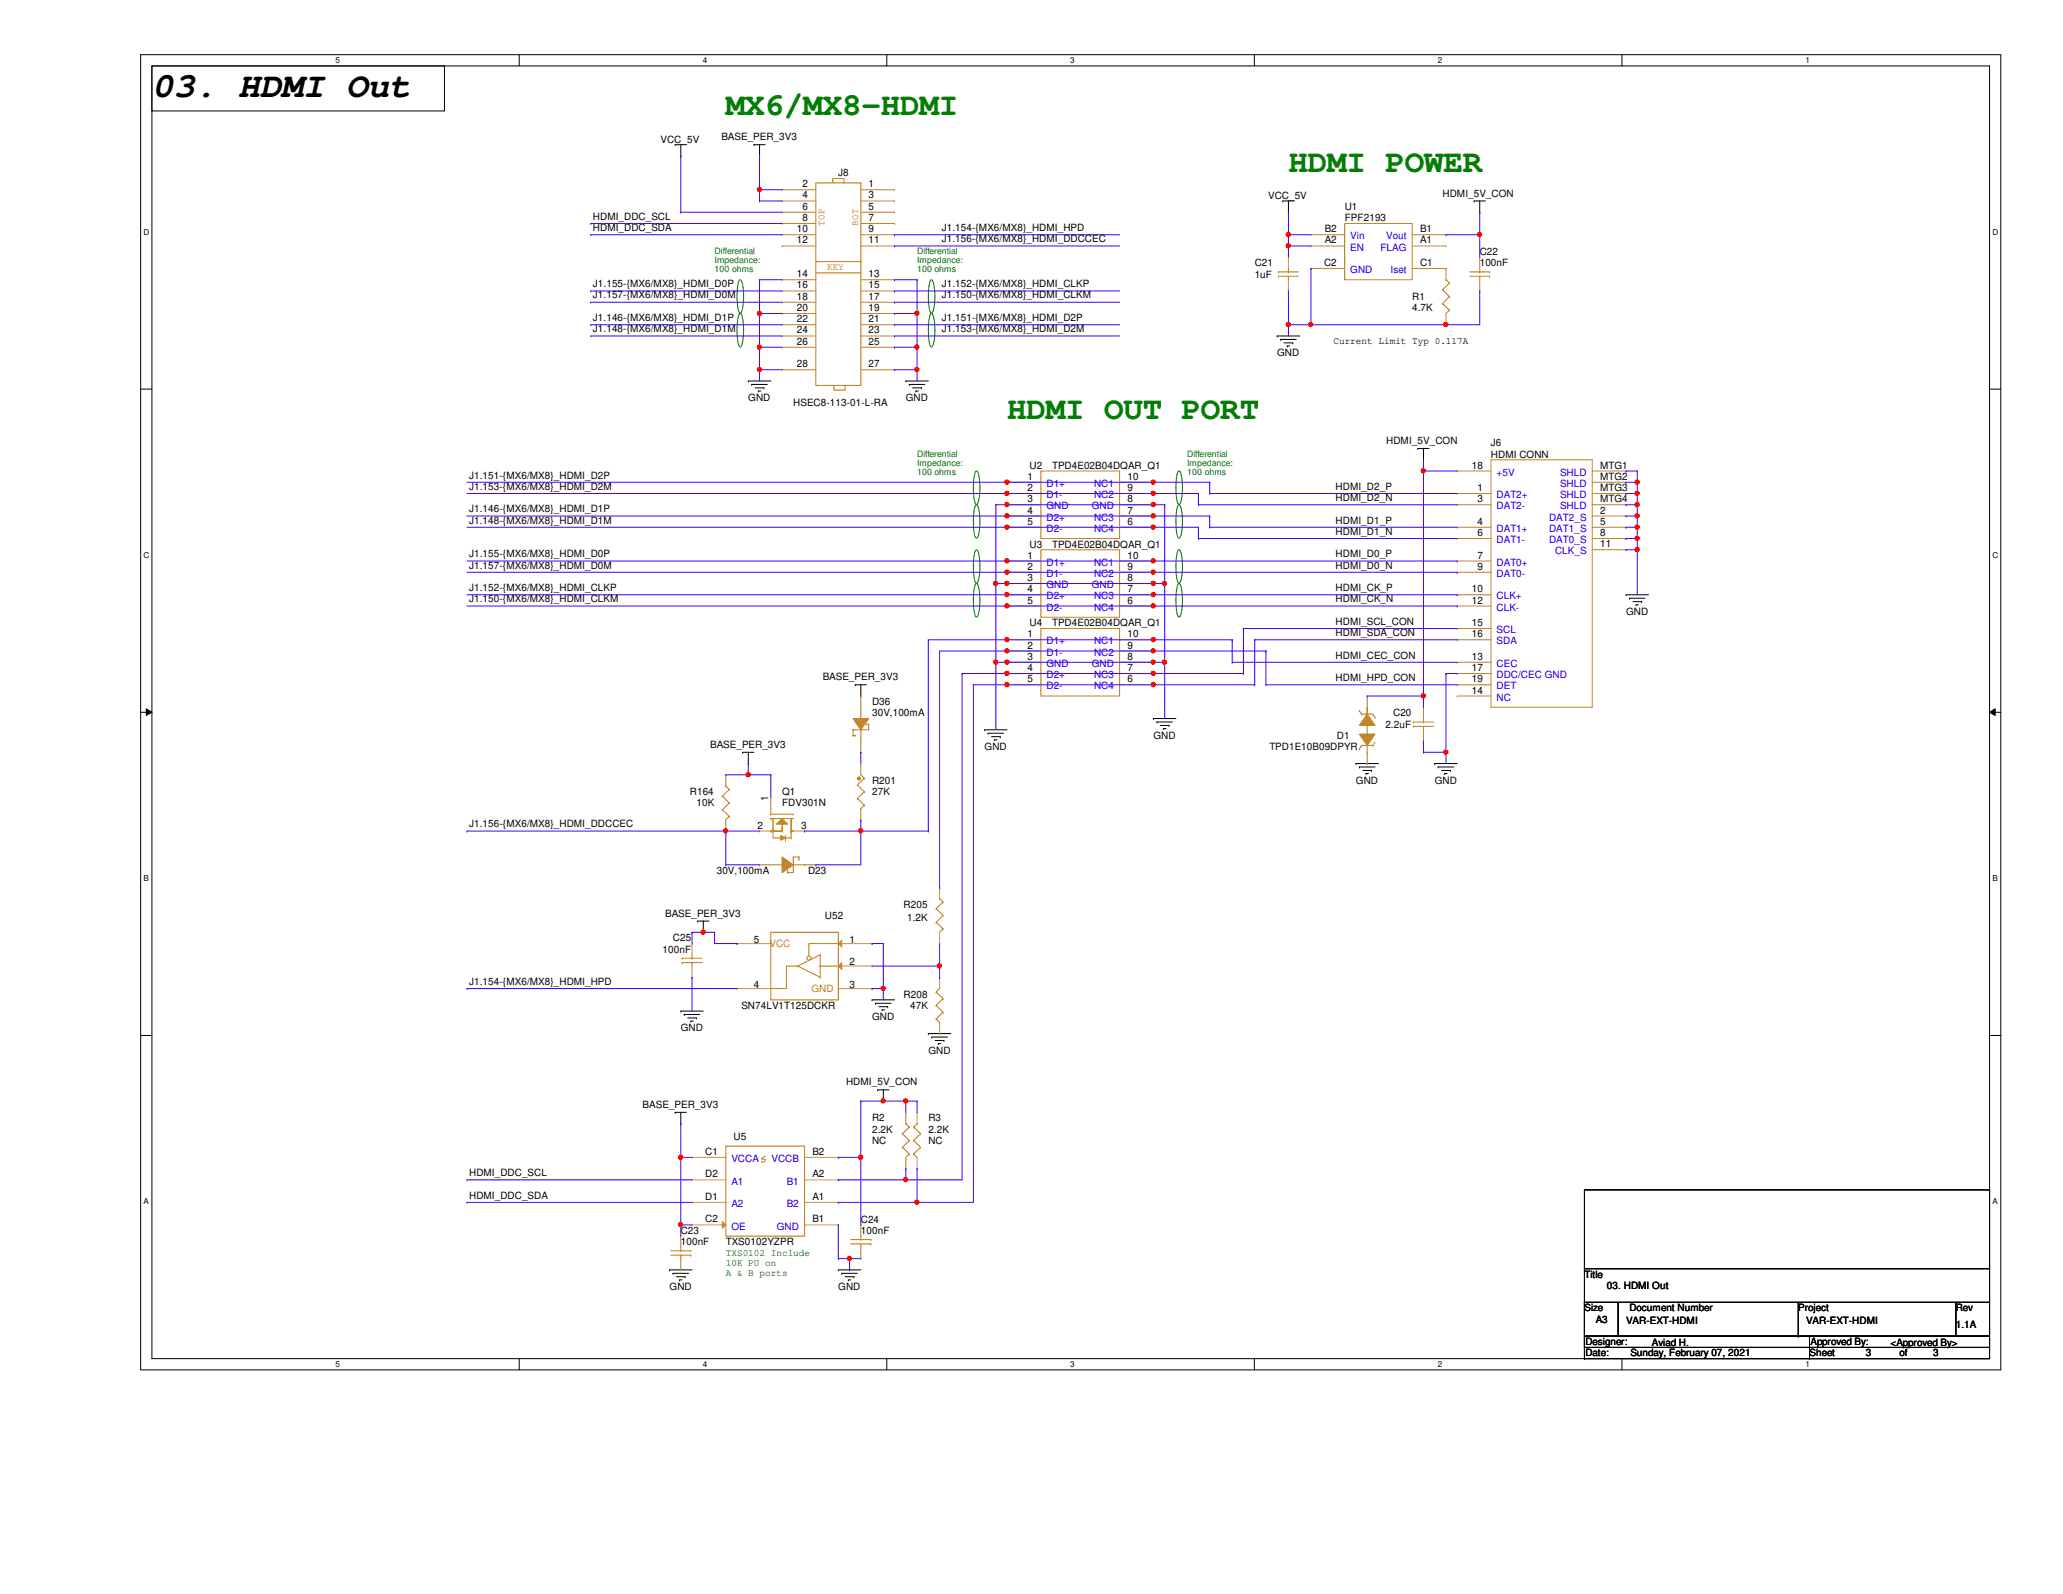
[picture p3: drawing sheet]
<svg xmlns="http://www.w3.org/2000/svg" width="279mm" height="216mm" viewBox="0 0 279 216" stroke-linecap="round" stroke-linejoin="round" font-family="sans-serif">
<defs><g id="words">
<text font-size="4.9" x="20.6" y="13.1">03. HDMI Out</text>
<g font-size="4.4" fill="#008000">
<text x="98.3" y="15.6">MX6/MX8-HDMI</text>
<text x="174.5" y="23.2">HDMI POWER</text>
<text x="136.4" y="56.8">HDMI OUT PORT</text>
</g>
<g font-size="1.4">
<text x="89.5" y="19.3">VCC_5V</text>
<text x="97.7" y="19">BASE_PER_3V3</text>
<text x="113.5" y="23.9">J8</text>
<text x="80.3" y="29.8">HDMI_DDC_SCL</text>
<text x="108.7" y="25.4">2</text>
<text x="108.7" y="26.9">4</text>
<text x="108.7" y="28.4">6</text>
<text x="108.7" y="29.9">8</text>
<text x="117.6" y="25.4">1</text>
<text x="117.6" y="26.9">3</text>
<text x="117.6" y="28.4">5</text>
<text x="117.6" y="29.9">7</text>
<text x="171.7" y="26.9">VCC_5V</text>
<text x="182.1" y="28.4">U1</text>
<text x="182.1" y="30">FPF2193</text>
<text x="195.4" y="26.6">HDMI_5V_CON</text>
<text x="80.3" y="31.3">HDMI_DDC_SDA</text>
<text x="107.9" y="31.5">10</text>
<text x="107.9" y="33">12</text>
<text x="117.6" y="31.5">9</text>
<text x="117.6" y="33">11</text>
<text x="127.6" y="31.3">J1.154-{MX6/MX8}_HDMI_HPD</text>
<text x="127.6" y="32.8">J1.156-{MX6/MX8}_HDMI_DDCCEC</text>
<text x="179.4" y="33">A2</text>
<text x="179.4" y="31.5">B2</text>
<text x="192.3" y="33">A1</text>
<text x="192.3" y="31.5">B1</text>
<text x="200.4" y="34.5">C22</text>
<text x="80.3" y="38.9">J1.155-{MX6/MX8}_HDMI_D0P</text>
<text x="80.3" y="40.4">J1.157-{MX6/MX8}_HDMI_D0M</text>
<text x="107.9" y="37.5">14</text>
<text x="107.9" y="39.1">16</text>
<text x="107.9" y="40.6">18</text>
<text x="117.6" y="37.5">13</text>
<text x="117.6" y="39.1">15</text>
<text x="117.6" y="40.6">17</text>
<text x="127.6" y="38.9">J1.152-{MX6/MX8}_HDMI_CLKP</text>
<text x="127.6" y="40.4">J1.150-{MX6/MX8}_HDMI_CLKM</text>
<text x="169.9" y="36.1">C21</text>
<text x="169.9" y="37.6">1uF</text>
<text x="179.3" y="36">C2</text>
<text x="191.3" y="40.6">R1</text>
<text x="192.3" y="36">C1</text>
<text x="200.4" y="36.1">100nF</text>
<text x="80.3" y="43.5">J1.146-{MX6/MX8}_HDMI_D1P</text>
<text x="80.3" y="45">J1.148-{MX6/MX8}_HDMI_D1M</text>
<text x="107.9" y="42.1">20</text>
<text x="107.9" y="43.6">22</text>
<text x="107.9" y="45.2">24</text>
<text x="107.9" y="46.7">26</text>
<text x="117.6" y="42.1">19</text>
<text x="117.6" y="43.6">21</text>
<text x="117.6" y="45.2">23</text>
<text x="117.6" y="46.7">25</text>
<text x="127.6" y="43.5">J1.151-{MX6/MX8}_HDMI_D2P</text>
<text x="127.6" y="45">J1.153-{MX6/MX8}_HDMI_D2M</text>
<text x="180.6" y="46.7">Current Limit Typ 0.117A</text>
<text x="191.3" y="42.2">4.7K</text>
<text x="107.9" y="49.7">28</text>
<text x="117.6" y="49.7">27</text>
<text x="173" y="48.3">GND</text>
<text x="101.3" y="54.4">GND</text>
<text x="107.4" y="54.9">HSEC8-113-01-L-RA</text>
<text x="122.7" y="54.4">GND</text>
<text x="63.5" y="64.8">J1.151-{MX6/MX8}_HDMI_D2P</text>
<text x="139.1" y="65">1</text>
<text x="139.4" y="63.5">U2</text>
<text x="142.5" y="63.5">TPD4E02B04DQAR_Q1</text>
<text x="152.7" y="65">10</text>
<text x="187.7" y="60.2">HDMI_5V_CON</text>
<text x="199.3" y="63.5">18</text>
<text x="201.9" y="60.5">J6</text>
<text x="201.9" y="62">HDMI CONN</text>
<text x="216.7" y="65">MTG2</text>
<text x="216.7" y="63.5">MTG1</text>
<text x="63.5" y="66.3">J1.153-{MX6/MX8}_HDMI_D2M</text>
<text x="63.5" y="69.4">J1.146-{MX6/MX8}_HDMI_D1P</text>
<text x="63.5" y="70.9">J1.148-{MX6/MX8}_HDMI_D1M</text>
<text x="139.1" y="66.5">2</text>
<text x="139.1" y="68">3</text>
<text x="139.1" y="69.6">4</text>
<text x="139.1" y="71.1">5</text>
<text x="152.7" y="66.5">9</text>
<text x="152.7" y="68">8</text>
<text x="152.7" y="69.6">7</text>
<text x="152.7" y="71.1">6</text>
<text x="180.9" y="66.3">HDMI_D2_P</text>
<text x="180.9" y="67.9">HDMI_D2_N</text>
<text x="180.9" y="70.9">HDMI_D1_P</text>
<text x="200.1" y="66.5">1</text>
<text x="200.1" y="68">3</text>
<text x="200.1" y="71.1">4</text>
<text x="216.7" y="69.6">2</text>
<text x="216.7" y="71.1">5</text>
<text x="216.7" y="66.5">MTG3</text>
<text x="216.7" y="68">MTG4</text>
<text x="63.5" y="75.5">J1.155-{MX6/MX8}_HDMI_D0P</text>
<text x="63.5" y="77">J1.157-{MX6/MX8}_HDMI_D0M</text>
<text x="139.1" y="75.6">1</text>
<text x="139.1" y="77.2">2</text>
<text x="139.4" y="74.2">U3</text>
<text x="142.5" y="74.2">TPD4E02B04DQAR_Q1</text>
<text x="152.7" y="75.6">10</text>
<text x="152.7" y="77.2">9</text>
<text x="180.9" y="72.4">HDMI_D1_N</text>
<text x="180.9" y="77">HDMI_D0_N</text>
<text x="180.9" y="75.5">HDMI_D0_P</text>
<text x="200.1" y="72.6">6</text>
<text x="200.1" y="75.6">7</text>
<text x="200.1" y="77.2">9</text>
<text x="216.7" y="72.6">8</text>
<text x="216.7" y="74.1">11</text>
<text x="63.5" y="80.1">J1.152-{MX6/MX8}_HDMI_CLKP</text>
<text x="63.5" y="81.6">J1.150-{MX6/MX8}_HDMI_CLKM</text>
<text x="139.1" y="78.7">3</text>
<text x="139.1" y="80.2">4</text>
<text x="139.1" y="81.7">5</text>
<text x="152.7" y="78.7">8</text>
<text x="152.7" y="80.2">7</text>
<text x="152.7" y="81.7">6</text>
<text x="180.9" y="80.1">HDMI_CK_P</text>
<text x="180.9" y="81.6">HDMI_CK_N</text>
<text x="199.3" y="80.2">10</text>
<text x="199.3" y="81.7">12</text>
<text x="220.2" y="83.3">GND</text>
<text x="139.1" y="86.3">1</text>
<text x="139.1" y="87.8">2</text>
<text x="139.1" y="89.4">3</text>
<text x="139.4" y="84.8">U4</text>
<text x="142.5" y="84.8">TPD4E02B04DQAR_Q1</text>
<text x="152.7" y="86.3">10</text>
<text x="152.7" y="87.8">9</text>
<text x="152.7" y="89.4">8</text>
<text x="180.9" y="84.6">HDMI_SCL_CON</text>
<text x="180.9" y="86.1">HDMI_SDA_CON</text>
<text x="180.9" y="89.2">HDMI_CEC_CON</text>
<text x="199.3" y="89.4">13</text>
<text x="199.3" y="84.8">15</text>
<text x="199.3" y="86.3">16</text>
<text x="111.4" y="92.2">BASE_PER_3V3</text>
<text x="118.1" y="95.5">D36</text>
<text x="139.1" y="90.9">4</text>
<text x="139.1" y="92.4">5</text>
<text x="152.7" y="90.9">7</text>
<text x="152.7" y="92.4">6</text>
<text x="180.9" y="92.2">HDMI_HPD_CON</text>
<text x="199.3" y="93.9">14</text>
<text x="199.3" y="90.9">17</text>
<text x="199.3" y="92.4">19</text>
<text x="96.2" y="101.3">BASE_PER_3V3</text>
<text x="118.1" y="97">30V,100mA</text>
<text x="133.3" y="101.6">GND</text>
<text x="156.2" y="100.1">GND</text>
<text x="171.9" y="101.6">TPD1E10B09DPYR</text>
<text x="181.1" y="100.1">D1</text>
<text x="187.6" y="98.6">2.2uF</text>
<text x="188.7" y="97">C20</text>
<text x="93.4" y="107.7">R164</text>
<text x="105.9" y="107.7">Q1</text>
<text x="118.1" y="106.2">R201</text>
<text x="118.1" y="107.7">27K</text>
<text x="183.6" y="106.2">GND</text>
<text x="194.3" y="106.2">GND</text>
<text x="63.5" y="112.1">J1.156-{MX6/MX8}_HDMI_DDCCEC</text>
<text x="94.3" y="109.2">10K</text>
<text x="102.6" y="112.2">2</text>
<text x="104.1" y="108.5" transform="rotate(-90 104.1 108.5)">1</text>
<text x="105.9" y="109.2">FDV301N</text>
<text x="108.5" y="112.2">3</text>
<text x="97.1" y="118.4">30V,100mA</text>
<text x="109.4" y="118.4">D23</text>
<text x="90.1" y="124.2">BASE_PER_3V3</text>
<text x="111.7" y="124.5">U52</text>
<text x="122.4" y="122.9">R205</text>
<text x="122.9" y="124.8">1.2K</text>
<text x="89.7" y="129">100nF</text>
<text x="91.1" y="127.5">C25</text>
<text x="102.1" y="127.7">5</text>
<text x="115.1" y="127.7">1</text>
<text x="115.1" y="130.7">2</text>
<text x="63.5" y="133.4">J1.154-{MX6/MX8}_HDMI_HPD</text>
<text x="100.4" y="136.7">SN74LV1T125DCKR</text>
<text x="102.1" y="133.8">4</text>
<text x="115.1" y="133.8">3</text>
<text x="122.4" y="135.1">R208</text>
<text x="123.3" y="136.7">47K</text>
<text x="92.2" y="139.7">GND</text>
<text x="118.1" y="138.2">GND</text>
<text x="125.7" y="142.7">GND</text>
<text x="114.6" y="147">HDMI_5V_CON</text>
<text x="87" y="150.1">BASE_PER_3V3</text>
<text x="99.4" y="154.3">U5</text>
<text x="118.1" y="151.9">R2</text>
<text x="118.1" y="153.4">2.2K</text>
<text x="118.1" y="154.9">NC</text>
<text x="125.7" y="151.9">R3</text>
<text x="125.7" y="153.4">2.2K</text>
<text x="125.7" y="154.9">NC</text>
<text x="63.5" y="159.3">HDMI_DDC_SCL</text>
<text x="95.5" y="156.4">C1</text>
<text x="95.5" y="159.5">D2</text>
<text x="110" y="156.4">B2</text>
<text x="110" y="159.5">A2</text>
<text x="63.5" y="162.3">HDMI_DDC_SDA</text>
<text x="92.2" y="167.1">C23</text>
<text x="95.5" y="162.5">D1</text>
<text x="95.5" y="165.6">C2</text>
<text x="110" y="162.5">A1</text>
<text x="110" y="165.6">B1</text>
<text x="116.6" y="165.6">C24</text>
<text x="116.6" y="167.1">100nF</text>
<text x="92.2" y="168.7">100nF</text>
<text x="98.3" y="168.7">TXS0102YZPR</text>
<text x="214.6" y="173.1">Title</text>
<text x="90.7" y="174.8">GND</text>
<text x="113.5" y="174.8">GND</text>
<text x="214.6" y="177.6">Size</text>
<text x="216.1" y="179.2">A3</text>
<text x="217.6" y="174.6">03. HDMI Out</text>
<text x="220.2" y="179.3">VAR-EXT-HDMI</text>
<text x="220.7" y="177.6">Document Number</text>
<text x="243.5" y="177.6">Project</text>
<text x="244.6" y="179.3">VAR-EXT-HDMI</text>
<text x="264.9" y="179.9">1.1A</text>
<text x="264.9" y="177.6">Rev</text>
<text x="214.7" y="182.2">Designer:</text>
<text x="214.7" y="183.7">Date:</text>
<text x="220.8" y="183.7">Sunday, February 07, 2021</text>
<text x="223.7" y="182.4">Aviad H.</text>
<text x="245.1" y="183.7">Sheet</text>
<text x="245.2" y="182.2">Approved By:</text>
<text x="252.7" y="183.7">3</text>
<text x="256" y="182.4">&lt;Approved By&gt;</text>
<text x="257.3" y="183.7">of</text>
<text x="261.8" y="183.7">3</text>
</g>
<g font-size="1.4" fill="#cc8006">
<text x="111.7" y="30.6" transform="rotate(-90 111.7 30.6)">TOP</text>
<text x="116.2" y="30.6" transform="rotate(-90 116.2 30.6)">BOT</text>
<text x="112" y="36.6">KEY</text>
<text x="104.2" y="128.3">VCC</text>
<text x="109.9" y="134.4">GND</text>
</g>
<g font-size="1.4" fill="#00c">
<text x="182.9" y="34">EN</text>
<text x="182.9" y="32.4">Vin</text>
<text x="186.9" y="34">FLAG</text>
<text x="187.7" y="32.4">Vout</text>
<text x="182.9" y="37">GND</text>
<text x="188.3" y="37">Iset</text>
<text x="141.7" y="66">D1+</text>
<text x="148.2" y="66">NC1</text>
<text x="202.7" y="64.4">+5V</text>
<text x="211.3" y="66">SHLD</text>
<text x="211.3" y="64.4">SHLD</text>
<text x="141.7" y="67.5">D1-</text>
<text x="141.7" y="69">GND</text>
<text x="141.7" y="70.5">D2+</text>
<text x="147.9" y="69">GND</text>
<text x="148.2" y="67.5">NC2</text>
<text x="148.2" y="70.5">NC3</text>
<text x="202.7" y="67.5">DAT2+</text>
<text x="202.7" y="69">DAT2-</text>
<text x="209.8" y="70.5">DAT2_S</text>
<text x="211.3" y="67.5">SHLD</text>
<text x="211.3" y="69">SHLD</text>
<text x="141.7" y="72.1">D2-</text>
<text x="141.7" y="76.6">D1+</text>
<text x="148.2" y="72.1">NC4</text>
<text x="148.2" y="76.6">NC1</text>
<text x="202.7" y="72.1">DAT1+</text>
<text x="202.7" y="73.6">DAT1-</text>
<text x="202.7" y="76.6">DAT0+</text>
<text x="209.8" y="72.1">DAT1_S</text>
<text x="209.8" y="73.6">DAT0_S</text>
<text x="210.6" y="75.1">CLK_S</text>
<text x="141.7" y="78.1">D1-</text>
<text x="141.7" y="79.7">GND</text>
<text x="141.7" y="81.2">D2+</text>
<text x="141.7" y="82.7">D2-</text>
<text x="147.9" y="79.7">GND</text>
<text x="148.2" y="78.1">NC2</text>
<text x="148.2" y="81.2">NC3</text>
<text x="148.2" y="82.7">NC4</text>
<text x="202.7" y="78.1">DAT0-</text>
<text x="202.7" y="81.2">CLK+</text>
<text x="202.7" y="82.7">CLK-</text>
<text x="141.7" y="87.3">D1+</text>
<text x="141.7" y="88.8">D1-</text>
<text x="148.2" y="87.3">NC1</text>
<text x="148.2" y="88.8">NC2</text>
<text x="202.7" y="85.8">SCL</text>
<text x="202.7" y="87.3">SDA</text>
<text x="141.7" y="90.3">GND</text>
<text x="141.7" y="91.9">D2+</text>
<text x="141.7" y="93.4">D2-</text>
<text x="147.9" y="90.3">GND</text>
<text x="148.2" y="91.9">NC3</text>
<text x="148.2" y="93.4">NC4</text>
<text x="202.7" y="90.3">CEC</text>
<text x="202.7" y="94.9">NC</text>
<text x="202.7" y="91.9">DDC/CEC GND</text>
<text x="202.7" y="93.4">DET</text>
<text x="99.1" y="157.4">VCCA</text>
<text x="99.1" y="160.4">A1</text>
<text x="104.5" y="157.4">VCCB</text>
<text x="106.6" y="160.4">B1</text>
<text x="99.1" y="163.5">A2</text>
<text x="99.1" y="166.5">OE</text>
<text x="105.2" y="166.5">GND</text>
<text x="106.6" y="163.5">B2</text>
</g>
<g font-size="1.4" fill="#008000">
<text x="98.3" y="170.1">TXS0102 Include</text>
<text x="98.3" y="171.4">10K PU on</text>
<text x="98.3" y="172.8">A &amp; B ports</text>
</g>
<g font-size="1.2" fill="#008000">
<text x="96.8" y="34.4">Differential</text>
<text x="96.8" y="35.6">Impedance:</text>
<text x="124.2" y="34.4">Differential</text>
<text x="124.2" y="35.6">Impedance:</text>
<text x="96.8" y="36.9">100 ohms</text>
<text x="124.2" y="36.9">100 ohms</text>
<text x="124.2" y="61.8">Differential</text>
<text x="124.2" y="63.1">Impedance:</text>
<text x="124.2" y="64.3">100 ohms</text>
<text x="160.8" y="61.8">Differential</text>
<text x="160.8" y="63.1">Impedance:</text>
<text x="160.8" y="64.3">100 ohms</text>
</g>
<g font-size="1.1">
<text x="45.4" y="8.6">5</text>
<text x="95.2" y="8.6">4</text>
<text x="144.9" y="8.6">3</text>
<text x="194.7" y="8.6">2</text>
<text x="244.5" y="8.6">1</text>
<text x="19.4" y="31.8">D</text>
<text x="269.8" y="31.8">D</text>
<text x="19.4" y="75.6">C</text>
<text x="269.8" y="75.6">C</text>
<text x="19.4" y="119.3">B</text>
<text x="269.8" y="119.3">B</text>
<text x="19.4" y="163.1">A</text>
<text x="269.8" y="163.1">A</text>
<text x="45.4" y="185.2">5</text>
<text x="95.2" y="185.2">4</text>
<text x="144.9" y="185.2">3</text>
<text x="194.7" y="185.2">2</text>
<text x="244.5" y="185.2">1</text>
</g>
</g></defs>
<path d="M19.1 7.4h251.9v178.1h-251.9zM20.6 8.9h248.9v175.1h-248.9z" fill="none" stroke="#000" stroke-width=".14"/>
<g fill="#fff">
<path d="M45.4 7.6h.6v1.2h-.6z"/>
<path d="M45.4 184.2h.6v1.2h-.6z"/>
</g>
<path d="M70.3 7.4v1.5M70.3 184v1.5" fill="none" stroke="#000" stroke-width=".14"/>
<g fill="#fff">
<path d="M95.2 7.6h.6v1.2h-.6z"/>
<path d="M95.2 184.2h.6v1.2h-.6z"/>
</g>
<path d="M120.1 7.4v1.5M120.1 184v1.5" fill="none" stroke="#000" stroke-width=".14"/>
<g fill="#fff">
<path d="M144.9 7.6h.6v1.2h-.6z"/>
<path d="M144.9 184.2h.6v1.2h-.6z"/>
</g>
<path d="M169.9 7.4v1.5M169.9 184v1.5" fill="none" stroke="#000" stroke-width=".14"/>
<g fill="#fff">
<path d="M194.7 7.6h.6v1.2h-.6z"/>
<path d="M194.7 184.2h.6v1.2h-.6z"/>
</g>
<path d="M219.7 7.4v1.5M219.7 184v1.5" fill="none" stroke="#000" stroke-width=".14"/>
<g fill="#fff">
<path d="M244.5 7.6h.6v1.2h-.6z"/>
<path d="M244.5 184.2h.6v1.2h-.6z"/>
<path d="M19.4 30.8h.8v1.2h-.8z"/>
<path d="M269.8 30.8h.8v1.2h-.8z"/>
<path d="M19.4 74.6h.8v1.2h-.8z"/>
<path d="M269.8 74.6h.8v1.2h-.8z"/>
</g>
<path d="M19.1 52.7h1.5M269.5 52.7h1.5" fill="none" stroke="#000" stroke-width=".14"/>
<g fill="#fff">
<path d="M19.4 118.4h.8v1.1h-.8z"/>
<path d="M269.8 118.4h.8v1.1h-.8z"/>
</g>
<path d="M19.1 96.5h1.5M19.8 96l.8 .5-.8 .4zM269.5 96.5l.7-.5v.9zM269.5 96.5h1.5" fill="none" stroke="#000" stroke-width=".14"/>
<path d="M19.8 96l.8 .5-.8 .4zM269.5 96.5l.7-.5v.9z" fill="#000"/>
<g fill="#fff">
<path d="M19.4 162.1h.8v1.2h-.8z"/>
<path d="M269.8 162.1h.8v1.2h-.8z"/>
</g>
<g fill="none" stroke="#000" stroke-width=".14">
<path d="M20.6 8.9h39.6v6.1h-39.6zM91.4 19.6h.1M91.4 19.6h1.6M92.2 19.6v1.5M102.1 19.6h.1M102.1 19.6h1.5M102.9 19.6v1.5M92.2 21.1h.1M102.9 21.1h.1M173.7 27.2h.1M173.7 27.2h1.6M174.5 28.7h.1"/>
<path d="M174.5 27.2v1.5M199.6 27.2h.1M199.6 27.2h1.6M200.4 28.7h.1M200.4 27.2v1.5M101.3 51.6h.1M101.3 51.6h3.1M101.8 52.1h.1M101.8 52.1h2.1M102.3 52.5h1.2M102.7 53h.1M102.7 53h.3"/>
<path d="M103.5 52.5h.1M122.7 51.6h.1M122.7 51.6h3M123.1 52.1h.1M123.1 52.1h2.2M123.6 52.5h1.2M124 53h.1M124 53h.4M124.8 52.5h.1M173 45.5h.1M173 45.5h3M173.4 46h.1"/>
<path d="M173.4 46h2.2M173.9 46.4h1.2M174.3 46.9h.1M174.3 46.9h.4M175.1 46.4h.1M192 60.7h.1M192 60.7h1.5M192.8 62.3h.1M192.8 60.7v1.6M115.8 92.8h.1M115.8 92.8h1.5M116.6 94.3h.1"/>
<path d="M116.6 92.8v1.5M133.4 98.8h.1M133.4 98.8h3M133.8 99.3h.1M133.8 99.3h2.1M134.3 99.8h1.2M135.5 99.8h.1M156.2 97.3h.1M156.2 97.3h3.1M156.7 97.8h.1M156.7 97.8h2.1M157.1 98.3h1.2"/>
<path d="M157.6 98.7h.1M157.6 98.7h.3M158.3 98.3h.1M220.2 80.6h.1M220.2 80.6h3.1M220.7 81h.1M220.7 81h2.1M221.1 81.5h1.2M221.6 81.9h.1M221.6 81.9h.3M222.3 81.5h.1M100.6 101.9h.1"/>
<path d="M100.6 101.9h1.5M101.3 103.4h.1M101.3 101.9v1.5M134.7 100.2h.1M134.7 100.2h.3M183.6 103.4h.1M183.6 103.4h3.1M184.1 103.9h.1M184.1 103.9h2.1M184.6 104.4h1.2M185 104.8h.1M185 104.8h.3"/>
<path d="M185.8 104.4h.1M194.3 103.4h.1M194.3 103.4h3.1M194.8 103.9h.1M194.8 103.9h2.1M195.2 104.4h1.2M195.7 104.8h.1M195.7 104.8h.3M196.4 104.4h.1M92.2 136.9h.1M92.2 136.9h3.1M92.7 137.4h.1"/>
<path d="M92.7 137.4h2.1M93.1 137.9h1.2M93.6 138.3h.1M93.6 138.3h.3M94.3 137.9h.1M94.5 124.8h.1M94.5 124.8h1.5M95.3 126.3h.1M95.3 124.8v1.5M118.1 135.4h.1M118.1 135.4h3.1M118.6 135.9h.1"/>
<path d="M118.6 135.9h2.1M119 136.4h1.2M119.5 136.8h.1M119.5 136.8h.3M120.2 136.4h.1M125.7 140h.1M125.7 140h3.1M19.1 140.2h1.5M91.4 150.7h.1M91.4 150.7h1.6M92.2 152.2h.1M92.2 150.7v1.5"/>
<path d="M118.9 147.6h.1M118.9 147.6h1.5M119.6 149.1h.1M119.6 147.6v1.5M126.2 140.5h.1M126.2 140.5h2.1M126.7 140.9h1.1M127.1 141.4h.1M127.1 141.4h.3M127.8 140.9h.1M269.5 140.2h1.5M90.7 172h.1"/>
<path d="M90.7 172h3M91.1 172.5h.1M91.1 172.5h2.2M91.6 172.9h1.2M92 173.4h.1M92 173.4h.4M92.8 172.9h.1M113.5 172h.1M113.5 172h3.1M114 172.5h.1M114 172.5h2.1M114.5 172.9h1.2"/>
<path d="M114.9 173.4h.1M114.9 173.4h.3M115.7 172.9h.1M214.6 161.2h54.9v10.6h-54.9zM214.6 171.8h54.9v4.6h-54.9zM214.6 176.4h4.6v4.6h-4.6zM214.6 176.4v7.6M219.2 176.4h45.7v4.6h-45.7zM243.5 176.4v4.6M264.9 176.4h4.6v4.6h-4.6zM214.6 181h30.5v1.5h-30.5zM214.6 184h.1"/>
<path d="M214.6 184h30.5M243.5 181h.1M245.1 181h24.4v3h-24.4zM245.1 184h.1M245.1 182.5h24.4M269.5 182.5h.1"/>
</g>
<path d="M100.1 38l.1-.1a2.01 2.01 0 0 1 .5 1.5v.7a5.4 5.4 0 0 1-.3 2.2l-.2 .1a2.05 2.05 0 0 1-.4-1.5v-.8a5.6 5.6 0 0 1 .3-2.1zM126 38l.2-.1a2.01 2.01 0 0 1 .4 1.5v.7a5.4 5.4 0 0 1-.3 2.2l-.1 .1a2.05 2.05 0 0 1-.5-1.5v-.8a5.6 5.6 0 0 1 .3-2.1zM100.1 42.6l.1-.1a2.01 2.01 0 0 1 .5 1.5v.7a5.4 5.4 0 0 1-.3 2.2l-.2 .1a2.05 2.05 0 0 1-.4-1.6v-.7a5.6 5.6 0 0 1 .3-2.1zM126 42.6l.2-.1a2.01 2.01 0 0 1 .4 1.5v.7a5.4 5.4 0 0 1-.3 2.2l-.1 .1a2.05 2.05 0 0 1-.5-1.6v-.7a5.6 5.6 0 0 1 .3-2.1zM132.1 63.9l.1-.1a2.01 2.01 0 0 1 .5 1.5v.7a5.4 5.4 0 0 1-.3 2.2l-.2 .1a2.05 2.05 0 0 1-.4-1.5v-.8a5.6 5.6 0 0 1 .3-2.1zM132.1 68.5l.1-.1a2.01 2.01 0 0 1 .5 1.5v.7a5.4 5.4 0 0 1-.3 2.2l-.2 .1a2.05 2.05 0 0 1-.4-1.6v-.7a5.6 5.6 0 0 1 .3-2.1zM132.1 74.6l.1-.1a2.01 2.01 0 0 1 .5 1.5v.7a5.4 5.4 0 0 1-.3 2.2l-.2 .1a2.05 2.05 0 0 1-.4-1.6v-.7a5.6 5.6 0 0 1 .3-2.1zM132.1 79.2l.1-.2a2.01 2.01 0 0 1 .5 1.6v.7a5.4 5.4 0 0 1-.3 2.1l-.2 .2a2.05 2.05 0 0 1-.4-1.6v-.7a5.6 5.6 0 0 1 .3-2.1zM159.5 63.9l.2-.1a2.01 2.01 0 0 1 .4 1.5v.7a5.4 5.4 0 0 1-.3 2.2l-.1 .1a2.05 2.05 0 0 1-.4-1.5v-.8a5.6 5.6 0 0 1 .2-2.1zM159.5 79.2l.2-.2a2.01 2.01 0 0 1 .4 1.6v.7a5.4 5.4 0 0 1-.3 2.1l-.1 .2a2.05 2.05 0 0 1-.4-1.6v-.7a5.6 5.6 0 0 1 .2-2.1zM159.5 68.5l.2-.1a2.01 2.01 0 0 1 .4 1.5v.7a5.4 5.4 0 0 1-.3 2.2l-.1 .1a2.05 2.05 0 0 1-.4-1.6v-.7a5.6 5.6 0 0 1 .2-2.1zM159.5 74.6l.2-.1a2.01 2.01 0 0 1 .4 1.5v.7a5.4 5.4 0 0 1-.3 2.2l-.1 .1a2.05 2.05 0 0 1-.4-1.6v-.7a5.6 5.6 0 0 1 .2-2.1z" fill="none" stroke="#008000" stroke-width=".14"/>
<g fill="none" stroke="#cc8006" stroke-width=".14">
<path d="M98.3 155.2h10.7v12.2h-10.7zM103.2 157.4h.1M103.2 156.9h.1M103.2 157.4h.4M103.2 156.9l.4 .2M103.6 157.1h.1M103.6 156.6l-.4 .3M123.7 156.3h.1M123.7 154.5h.1M123.7 152.7h.1M123.7 156.3l.5 .5M123.7 154.5l1 .9"/>
<path d="M123.7 152.7l1 .8M124.2 152.2h.1M124.2 152.2l-.5 .5M124.7 153.5h.1M124.7 155.4h.1M124.7 153.5l-1 1M124.7 155.4l-1 .9"/>
</g>
<g fill="none" stroke="#a84" stroke-width=".14">
<path d="M93.7 156.8h.1M93.7 159.8h.1M93.7 156.8h4.6M93.7 159.8h4.6M124.2 158.3h.1M124.2 150.7h.1M124.2 150.7v1.5M124.2 156.8v1.5M93.7 162.9h.1M93.7 162.9h4.6M109 162.9h4.5M109 165.9h4.5"/>
<path d="M113.5 162.9h.1M113.5 165.9h.1"/>
</g>
<path d="M97.8 165.4l.5 .5-.5 .5z" fill="#a84"/>
<g fill="none" stroke="#a84" stroke-width=".14">
<path d="M105.9 25.7h.1M105.9 27.2h.1M105.9 28.7h.1M105.9 30.3h.1M105.9 31.8h.1M105.9 33.3h.1M105.9 37.9h.1M105.9 39.4h.1M105.9 25.7h4.6M105.9 27.2h4.6M105.9 28.7h4.6M105.9 30.3h4.6"/>
<path d="M105.9 31.8h4.6M105.9 33.3h4.6M105.9 37.9h4.6M105.9 39.4h4.6M116.6 25.7h4.6M116.6 27.2h4.6M116.6 28.7h4.6M116.6 30.3h4.6M116.6 31.8h4.6M116.6 33.3h4.6M116.6 37.9h4.6M116.6 39.4h4.6"/>
<path d="M121.2 25.7h.1M121.2 27.2h.1M121.2 28.7h.1M121.2 30.3h.1M121.2 31.8h.1M121.2 33.3h.1M121.2 37.9h.1M121.2 39.4h.1M105.9 40.9h.1M105.9 42.5h.1M105.9 44h.1M105.9 45.5h.1"/>
<path d="M105.9 47h.1M105.9 50.1h.1M105.9 40.9h4.6M105.9 42.5h4.6M105.9 44h4.6M105.9 45.5h4.6M105.9 47h4.6M105.9 50.1h4.6M116.6 40.9h4.6M116.6 42.5h4.6M116.6 44h4.6M116.6 45.5h4.6"/>
<path d="M116.6 47h4.6M116.6 50.1h4.6M121.2 40.9h.1M121.2 42.5h.1M121.2 44h.1M121.2 45.5h.1M121.2 47h.1M121.2 50.1h.1M109 156.8h4.5M109 159.8h4.5M113.5 156.8h.1M113.5 159.8h.1"/>
<path d="M93.7 165.9h.1M93.7 165.9h4.6M97.8 165.4l.5 .5-.5 .5z"/>
</g>
<g fill="none" stroke="#cc8006" stroke-width=".14">
<path d="M110.5 24.8h6.1v27.4h-6.1zM110.5 35.4h6.1M110.5 37h6.1M112.8 24.8v-.6h1.5v.6M116.6 35.4h.1M116.6 37h.1M112.9 52.2v.6h1.6v-.6M116.1 106.3h.1M116.1 108.2h.1M116.1 106.3l1 .9M116.1 108.2l1 .9M116.6 109.5h.1"/>
<path d="M116.6 104.9l.5 .5M117.1 105.4h.1M117.1 107.2h.1M117.1 109.1h.1M117.1 105.4l-1 .9M117.1 107.2l-1 1M117.1 109.1l-.5 .4"/>
</g>
<path d="M116.2 105.3h.3v.2v.1l-.2 .1-.1-.1z" fill-rule="evenodd" fill="#cc8006"/>
<path d="M199.1 37.4h2.7M199.1 36.8h2.7M200.4 37.4h.1M200.4 36.8h.1M200.4 36.4v.4M200.4 37.4v.5M201.8 37.4h.1M201.8 36.8h.1M185.2 95.8v6.1M116.2 105.3h.3v.2v.1l-.2 .1-.1-.1zM185.2 101.9h.1" fill="none" stroke="#cc8006" stroke-width=".14"/>
<path d="M200.4 34.8h.1M200.4 39.4h.1M200.4 34.8v1.6M200.4 37.9v1.5M116.6 103.4h.1M116.6 111h.1M116.6 103.4v1.5M116.6 109.5v1.5" fill="none" stroke="#a84" stroke-width=".14"/>
<path d="M184.1 99.4h2.1l-1 1.6z" fill-rule="evenodd" fill="#cc8006"/>
<path d="M184.1 99.4h2.1l-1 1.6z" fill="none" stroke="#cc8006" stroke-width=".14"/>
<path d="M185.2 95.8v.9l1 1.6h-2.1l1.1-1.6z" fill-rule="evenodd" fill="#cc8006"/>
<g fill="none" stroke="#cc8006" stroke-width=".14">
<path d="M141 63.8h10.6v9.1h-10.6zM115.5 98.8h.1M115.5 99.6h.1M115.5 98.8v.8M115.5 99.6h.3M115.8 99.6h.1M116.6 97.3h.1M116.6 95.8v1.5M116.6 98.8v1.6M117.3 98.1h.1M117.3 98.1h.3M117.6 98.1h.1"/>
<path d="M117.6 98.1v.7h-2.1M184.1 96.3h.1M184.1 96.3l.3 .4M184.4 96.7h.1M184.4 96.7h1.5l.3 .5M185.2 95.8v.9l1 1.6h-2.1l1.1-1.6zM186.2 97.2h.1M191.4 98.4h.1M191.4 97.8h.1M191.4 98.4h2.7M191.4 97.8h2.7M192.8 98.4h.1"/>
<path d="M192.8 97.8h.1M192.8 97.3v.5M192.8 98.4v.4M116.6 100.4h.1M184.1 101.4h.1M184.4 101h.1M184.4 101h1.5M184.4 101l-.3 .4M185.9 101h.1M186.2 100.5l-.3 .5M122.2 153.5h.1M122.2 155.4h.1"/>
<path d="M122.2 153.5l.9 1M122.2 155.4l.9 .9M122.7 152.2h.1M122.7 152.2l.4 .5M123.1 156.3h.1M123.1 154.5h.1M123.1 152.7h.1M123.1 156.3l-.4 .5M123.1 154.5l-.9 .9M123.1 152.7l-.9 .8"/>
</g>
<g fill="none" stroke="#a84" stroke-width=".14">
<path d="M136.4 65.3h.1M136.4 66.8h.1M136.4 68.4h.1M136.4 69.9h.1M136.4 71.4h.1M136.4 65.3h4.6M136.4 66.8h4.6M136.4 68.4h4.6M136.4 69.9h4.6M136.4 71.4h4.6M151.6 65.3h4.6M151.6 66.8h4.6"/>
<path d="M151.6 68.4h4.6M151.6 69.9h4.6M151.6 71.4h4.6M156.2 65.3h.1M156.2 66.8h.1M156.2 68.4h.1M156.2 69.9h.1M156.2 71.4h.1M185.2 94.3h.1M185.2 94.3v1.5M192.8 95.8h.1M192.8 95.8v1.5"/>
<path d="M192.8 98.8v1.6M185.2 103.4h.1M185.2 101.9v1.5M192.8 100.4h.1M122.7 158.3h.1M122.7 150.7h.1M122.7 150.7v1.5M122.7 156.8v1.5"/>
</g>
<path d="M115.5 97.3h2.1l-1 1.5z" fill-rule="evenodd" fill="#cc8006"/>
<path d="M115.5 97.3h2.1l-1 1.5z" fill="none" stroke="#cc8006" stroke-width=".14"/>
<path d="M116.6 94.3h.1M116.6 94.3v1.5M116.6 101.9h.1M116.6 100.4v1.5" fill="none" stroke="#a84" stroke-width=".14"/>
<path d="M105.9 110.9l.8 .7h-1.5z" fill="#cc8006"/>
<g fill="none" stroke="#cc8006" stroke-width=".14">
<path d="M104.4 110.9h.1M104.4 112.6h.1M104.4 110.3h.1M104.4 110.9h3M104.4 112.6h1.5M104.4 109.5v.8M104.4 110.3h3M104.7 112.4h.1M104.7 112.6h.1M104.7 110.9v1.7M105.9 110.9l.8 .7h-1.5zM105.9 112.6h.1"/>
<path d="M105.9 110.9v1.7M107.1 112.6h.1M107.1 111h.1M107.1 110.9h.1M107.1 112.6h.3M107.1 110.9v1.7M107.4 110.3h.1"/>
</g>
<path d="M105.7 113.2l.7 .3-.7 .3z" fill="#cc8006"/>
<g fill="none" stroke="#cc8006" stroke-width=".14">
<path d="M182.1 30.3h9.2v7.6h-9.2zM201.9 62.3h13.7v33.5h-13.7zM104.4 117.1h1.5M104.7 112.6h.1M104.7 112.6v.9h2.4M105.7 113.2l.7 .3-.7 .3zM105.9 117.1h.1M106.4 113.8h.1M106.4 113.2v.6M106.7 118.2h.1M106.7 117.9h.1M106.7 117.9v.3"/>
<path d="M107.1 112.6h.1M107.1 113.5h.1M107.1 112.6v.9M107.4 116.1h.1M107.4 116.1v2.1h-.7M107.4 117.1h1.6M107.4 116.1h.8M108.2 116.1h.1M108.2 116.4h.1M108.2 116.1v.3M109 117.1h.1M126.8 123.1h.1"/>
<path d="M126.8 124.9h.1M126.8 123.1l.9 .9M126.8 124.9l.9 .9M127.3 121.7h.1M127.3 121.7l.4 .5M127.7 125.8h.1M127.7 124h.1M127.7 122.2h.1M127.7 125.8l-.4 .5M127.7 124l-.9 .9M127.7 122.2l-.9 .9M90.8 170h2.8"/>
<path d="M90.8 169.4h2.8M92.2 170h.1M92.2 169.4h.1M92.2 169v.4M92.2 170v.5M93.6 170h.1M93.6 169.4h.1"/>
</g>
<g fill="none" stroke="#a84" stroke-width=".14">
<path d="M177.5 33.3h.1M177.5 31.8h.1M177.5 36.4h.1M177.5 33.3h4.6M177.5 31.8h4.6M177.5 36.4h4.6M191.3 33.3h4.5M191.3 31.8h4.5M191.3 36.4h4.5M195.8 33.3h.1M195.8 31.8h.1M195.8 36.4h.1"/>
<path d="M197.4 66.8h.1M197.4 68.4h.1M197.4 71.4h.1M197.4 72.9h.1M197.4 76h.1M197.4 77.5h.1M197.4 63.8h.1M197.4 66.8h4.5M197.4 68.4h4.5M197.4 71.4h4.5M197.4 72.9h4.5M197.4 76h4.5"/>
<path d="M197.4 77.5h4.5M197.4 63.8h4.5M215.6 66.8h4.6M215.6 68.4h4.6M215.6 69.9h4.6M215.6 71.4h4.6M215.6 72.9h4.6M215.6 74.5h4.6M215.6 63.8h4.6M215.6 65.3h4.6M220.2 69.9h.1M220.2 71.4h.1"/>
<path d="M220.2 72.9h.1M220.2 74.5h.1M220.2 65.3h.1M220.2 66.8h.1M220.2 68.4h.1M220.2 63.8h.1M197.4 80.6h.1M197.4 82.1h.1M197.4 89.7h.1M197.4 94.3h.1M197.4 85.1h.1M197.4 86.7h.1"/>
<path d="M197.4 91.2h.1M197.4 92.8h.1M197.4 80.6h4.5M197.4 82.1h4.5M197.4 89.7h4.5M197.4 94.3h4.5M197.4 85.1h4.5M197.4 86.7h4.5M197.4 91.2h4.5M197.4 92.8h4.5M102.9 112.6h.1M102.9 112.6h1.5"/>
<path d="M104.4 108h.1M104.4 108v1.5M107.4 112.6h1.6M109 112.6h.1M127.3 127.8h.1M127.3 120.2h.1M127.3 120.2v1.5M127.3 126.3v1.5M92.2 167.4h.1M92.2 172h.1M92.2 167.4v1.6M92.2 170.5v1.5"/>
</g>
<path d="M105.9 116.1l1.5 1-1.5 1.1z" fill-rule="evenodd" fill="#cc8006"/>
<g fill="none" stroke="#cc8006" stroke-width=".14">
<path d="M173.1 36.8h.1M173.1 37.4h.1M173.1 36.8h2.8M173.1 37.4h2.8M174.5 36.8h.1M174.5 37.4h.1M174.5 36.4v.4M174.5 37.4v.5M195.4 39.2h.1M195.4 39.2l.9 1M195.8 37.9h.1M195.8 37.9l.5 .5"/>
<path d="M196.3 38.4h.1M196.3 38.4l-.9 .8M195.4 41.1h.1M195.4 41.1l.9 .9M196.3 42h.1M196.3 40.2h.1M196.3 42l-.5 .5M196.3 40.2l-.9 .9M141 74.5h10.6v9.1h-10.6zM141 85.1h10.6v9.2h-10.6zM97.8 109.7h.1M97.8 107.8h.1"/>
<path d="M97.8 109.7l1 .9M97.8 107.8l1 1M98.3 106.5h.1M98.3 106.5l.5 .4M98.8 110.6h.1M98.8 108.8h.1M98.8 106.9h.1M98.8 110.6l-.5 .4M98.8 108.8l-1 .9M98.8 106.9l-1 .9M105.9 116.1l1.5 1-1.5 1.1zM92.4 130.4h.1"/>
<path d="M92.4 129.8h.1M92.4 130.4h2.7M92.4 129.8h2.7M93.7 130.4h.1M93.7 129.8h.1M93.7 129.3v.5M93.7 130.4v.5M104.4 126.3h9.1v9.1h-9.1zM108 130.9h.1M108 130.9h-1.5v3h-2.1M108 130.9l3.1 1.5M111.1 132.4h.1"/>
<path d="M111.1 129.3h.1M111.1 130.9h.1M111.1 129.3v3.1M111.1 129.3l-3.1 1.6M111.1 130.9h2.4M113.5 127.8h-3.9v1.7M126.8 134.4h.1M126.8 136.2h.1M126.8 138h.1M126.8 136.2l.9 .9M126.8 138l.5 .5M126.8 134.4l.9 .9"/>
<path d="M127.3 138.5h.1M127.3 133.9l-.5 .5M127.7 137.1h.1M127.7 135.3h.1M127.7 135.3l-.9 .9M127.7 137.1l-.9 .9M115.2 168.5h2.7M115.2 167.9h2.7M116.6 168.5h.1M116.6 167.9h.1M116.6 167.4v.5M116.6 168.5v.5"/>
<path d="M117.9 168.5h.1M117.9 167.9h.1"/>
<circle cx="109.6" cy="129.8" r=".29"/>
</g>
<g fill="none" stroke="#a84" stroke-width=".14">
<path d="M174.5 39.4h.1M174.5 34.8h.1M174.5 34.8v1.6M174.5 37.9v1.5M195.8 36.4h.1M195.8 36.4v1.5M195.8 44h.1M195.8 42.5v1.5M136.4 76h.1M136.4 77.5h.1M136.4 79h.1M136.4 76h4.6"/>
<path d="M136.4 77.5h4.6M136.4 79h4.6M151.6 76h4.6M151.6 77.5h4.6M151.6 79h4.6M156.2 76h.1M156.2 77.5h.1M156.2 79h.1M136.4 80.6h.1M136.4 82.1h.1M136.4 86.7h.1M136.4 88.2h.1"/>
<path d="M136.4 89.7h.1M136.4 91.2h.1M136.4 92.8h.1M136.4 80.6h4.6M136.4 82.1h4.6M136.4 86.7h4.6M136.4 88.2h4.6M136.4 89.7h4.6M136.4 91.2h4.6M136.4 92.8h4.6M151.6 80.6h4.6M151.6 82.1h4.6"/>
<path d="M151.6 86.7h4.6M151.6 88.2h4.6M151.6 89.7h4.6M151.6 91.2h4.6M151.6 92.8h4.6M156.2 80.6h.1M156.2 82.1h.1M156.2 86.7h.1M156.2 88.2h.1M156.2 89.7h.1M156.2 91.2h.1M156.2 92.8h.1"/>
<path d="M98.3 112.6h.1M98.3 104.9h.1M98.3 104.9v1.6M98.3 111v1.6M102.9 117.1h.1M102.9 117.1h1.5M109 117.1h1.5M110.5 117.1h.1M93.7 127.8h.1M93.7 132.4h.1M93.7 127.8v1.5M93.7 130.9v1.5"/>
<path d="M127.3 132.4h.1M127.3 140h.1M127.3 132.4v1.5M127.3 138.5v1.5M116.6 165.9h.1M116.6 170.5h.1M116.6 165.9v1.5M116.6 169v1.5"/>
</g>
<path d="M113.5 127.8l.5-.5v1z" fill="#a84"/>
<path d="M113.5 127.8l.5-.5v1zM113.5 127.8h4.6M118.1 127.8h.1" fill="none" stroke="#a84" stroke-width=".14"/>
<path d="M113.5 130.9l.5-.5v.9z" fill="#a84"/>
<path d="M99.8 133.9h.1M99.8 127.8h.1M99.8 133.9h4.6M99.8 127.8h4.6M113.5 130.9l.5-.5v.9zM113.5 130.9h4.6M113.5 133.9h4.6M118.1 130.9h.1M118.1 133.9h.1" fill="none" stroke="#a84" stroke-width=".14"/>
<path d="M220.2 63.8h.1M220.2 63.8h1.5M221.7 63.8h.1M221.7 63.8v1.5" fill="none" stroke="#4200ff" stroke-width=".14"/>
<circle cx="221.7" cy="65.3" r=".29" fill="#f00"/>
<circle cx="221.7" cy="65.3" r=".29" fill="none" stroke="#f00" stroke-width=".14"/>
<path d="M220.2 65.3h.1M220.2 66.8h.1M220.2 65.3h1.5M220.2 66.8h1.5M221.7 65.3h.1M221.7 66.8h.1M221.7 65.3v3.1" fill="none" stroke="#4200ff" stroke-width=".14"/>
<circle cx="221.7" cy="68.3" r=".29" fill="#f00"/>
<circle cx="221.7" cy="68.3" r=".29" fill="none" stroke="#f00" stroke-width=".14"/>
<circle cx="221.7" cy="66.8" r=".29" fill="#f00"/>
<circle cx="221.7" cy="66.8" r=".29" fill="none" stroke="#f00" stroke-width=".14"/>
<path d="M220.2 68.4h.1M220.2 68.4h1.5M221.7 68.4h.1M221.7 68.4v1.5" fill="none" stroke="#4200ff" stroke-width=".14"/>
<circle cx="221.7" cy="69.9" r=".29" fill="#f00"/>
<circle cx="221.7" cy="69.9" r=".29" fill="none" stroke="#f00" stroke-width=".14"/>
<path d="M220.2 69.9h.1M220.2 71.4h.1M220.2 69.9h1.5M220.2 71.4h1.5M221.7 69.9h.1M221.7 71.4h.1M221.7 69.9v3" fill="none" stroke="#4200ff" stroke-width=".14"/>
<circle cx="221.7" cy="72.9" r=".29" fill="#f00"/>
<circle cx="221.7" cy="72.9" r=".29" fill="none" stroke="#f00" stroke-width=".14"/>
<circle cx="221.7" cy="71.4" r=".29" fill="#f00"/>
<circle cx="221.7" cy="71.4" r=".29" fill="none" stroke="#f00" stroke-width=".14"/>
<path d="M220.2 72.9h.1M220.2 74.5h.1M220.2 72.9h1.5M220.2 74.5h1.5M221.7 72.9h.1M221.7 74.5h.1M221.7 72.9v7.7" fill="none" stroke="#4200ff" stroke-width=".14"/>
<circle cx="221.7" cy="74.4" r=".29" fill="#f00"/>
<circle cx="221.7" cy="74.4" r=".29" fill="none" stroke="#f00" stroke-width=".14"/>
<g fill="none" stroke="#4200ff" stroke-width=".14">
<path d="M63.2 76h73.2M63.2 77.5h73.2M136.4 76h.1M136.4 77.5h.1M162.3 68.4h.1M162.3 72.9h.1M162.3 68.4h35.1M162.3 72.9h35.1M163.8 66.8h.1M163.8 71.4h.1M163.8 66.8h33.6M163.8 71.4h33.6"/>
<path d="M63.2 80.6h73.2M63.2 82.1h73.2M136.4 80.6h.1M136.4 82.1h.1M166.9 89.7h.1M166.9 89.7h30.5M168.4 85.1h.1M168.4 85.1h29M169.9 86.7h.1M169.9 86.7h27.5M195.8 91.2h.1M195.8 91.2v10.7"/>
</g>
<circle cx="195.8" cy="101.9" r=".29" fill="#f00"/>
<circle cx="195.8" cy="101.9" r=".29" fill="none" stroke="#f00" stroke-width=".14"/>
<g fill="none" stroke="#4200ff" stroke-width=".14">
<path d="M92.2 21.1h.1M92.2 21.1v7.6M102.9 21.1h.1M102.9 25.7h.1M102.9 21.1v6.1M102.9 25.7h3M63.2 65.3h73.2M63.2 66.8h73.2M63.2 69.9h73.2M63.2 71.4h73.2M136.4 65.3h.1M136.4 66.8h.1"/>
<path d="M136.4 69.9h.1M136.4 71.4h.1M192.8 62.3h.1M192.8 62.3v1.5M171.5 92.8h.1M171.5 92.8h25.9M195.8 91.2h.1M195.8 91.2h1.6M192.8 101.9h.1M192.8 101.9h3M195.8 101.9h.1M195.8 101.9v1.5"/>
</g>
<circle cx="102.8" cy="25.7" r=".29" fill="#f00"/>
<circle cx="102.8" cy="25.7" r=".29" fill="none" stroke="#f00" stroke-width=".14"/>
<g fill="none" stroke="#4200ff" stroke-width=".14">
<path d="M80 30.3h.1M80 31.8h.1M80 30.3h25.9M80 31.8h25.9M92.2 28.7h.1M92.2 28.7h13.7M102.9 27.2h.1M102.9 37.9h.1M102.9 27.2h3M102.9 37.9h3M102.9 37.9v4.6M121.2 31.8h.1"/>
<path d="M121.2 33.3h.1M121.2 31.8h30.4M121.2 33.3h30.4"/>
</g>
<circle cx="102.8" cy="42.4" r=".29" fill="#f00"/>
<circle cx="102.8" cy="42.4" r=".29" fill="none" stroke="#f00" stroke-width=".14"/>
<path d="M121.2 37.9h.1M121.2 37.9h3M124.2 37.9h.1M124.2 37.9v4.6" fill="none" stroke="#4200ff" stroke-width=".14"/>
<circle cx="124.2" cy="42.4" r=".29" fill="#f00"/>
<circle cx="124.2" cy="42.4" r=".29" fill="none" stroke="#f00" stroke-width=".14"/>
<g fill="none" stroke="#4200ff" stroke-width=".14">
<path d="M80 39.4h.1M80 39.4h25.9M121.2 39.4h.1M121.2 39.4h30.4M80 40.9h.1M80 44h.1M80 45.5h.1M80 40.9h25.9M80 44h25.9M80 45.5h25.9M102.9 42.5h.1M102.9 47h.1"/>
<path d="M102.9 42.5v4.5M102.9 42.5h3M102.9 47h3M121.2 40.9h.1M121.2 42.5h.1M121.2 44h.1M121.2 45.5h.1M121.2 40.9h30.4M121.2 42.5h3M121.2 44h30.4M121.2 45.5h30.4M124.2 42.5h.1"/>
<path d="M124.2 42.5v4.5"/>
</g>
<circle cx="102.8" cy="47" r=".29" fill="#f00"/>
<circle cx="102.8" cy="47" r=".29" fill="none" stroke="#f00" stroke-width=".14"/>
<path d="M102.9 47h.1M102.9 47v3.1M121.2 47h.1M121.2 47h3" fill="none" stroke="#4200ff" stroke-width=".14"/>
<circle cx="124.2" cy="47" r=".29" fill="#f00"/>
<circle cx="124.2" cy="47" r=".29" fill="none" stroke="#f00" stroke-width=".14"/>
<path d="M121.2 50.1h.1M124.2 47h.1M124.2 47v3.1h-3" fill="none" stroke="#4200ff" stroke-width=".14"/>
<circle cx="124.2" cy="50.1" r=".29" fill="#f00"/>
<circle cx="124.2" cy="50.1" r=".29" fill="none" stroke="#f00" stroke-width=".14"/>
<path d="M102.9 50.1h.1M102.9 50.1h3M124.2 50.1h.1M124.2 50.1v1.5" fill="none" stroke="#4200ff" stroke-width=".14"/>
<circle cx="102.8" cy="50.1" r=".29" fill="#f00"/>
<circle cx="102.8" cy="50.1" r=".29" fill="none" stroke="#f00" stroke-width=".14"/>
<path d="M174.5 28.7h.1M174.5 28.7v3.1M102.9 50.1h.1M102.9 50.1v1.5" fill="none" stroke="#4200ff" stroke-width=".14"/>
<circle cx="174.5" cy="31.8" r=".29" fill="#f00"/>
<circle cx="174.5" cy="31.8" r=".29" fill="none" stroke="#f00" stroke-width=".14"/>
<path d="M200.4 28.7h.1M200.4 28.7v3.1" fill="none" stroke="#4200ff" stroke-width=".14"/>
<circle cx="200.4" cy="31.8" r=".29" fill="#f00"/>
<circle cx="200.4" cy="31.8" r=".29" fill="none" stroke="#f00" stroke-width=".14"/>
<path d="M174.5 31.8h.1M174.5 33.3h.1M174.5 31.8v3M174.5 31.8h3M195.8 31.8h.1M195.8 31.8h4.6M200.4 31.8h.1M200.4 31.8v3" fill="none" stroke="#4200ff" stroke-width=".14"/>
<circle cx="174.5" cy="33.3" r=".29" fill="#f00"/>
<circle cx="174.5" cy="33.3" r=".29" fill="none" stroke="#f00" stroke-width=".14"/>
<path d="M174.5 33.3h.1M174.5 39.4h.1M174.5 33.3h3M174.5 39.4v4.6M177.5 36.4h.1M177.5 36.4v7.6" fill="none" stroke="#4200ff" stroke-width=".14"/>
<circle cx="174.5" cy="44" r=".29" fill="#f00"/>
<circle cx="174.5" cy="44" r=".29" fill="none" stroke="#f00" stroke-width=".14"/>
<path d="M200.4 39.4h.1M200.4 39.4v4.6M174.5 44h.1M174.5 44h21.3M174.5 44v1.5M177.5 44h.1" fill="none" stroke="#4200ff" stroke-width=".14"/>
<circle cx="195.8" cy="44" r=".29" fill="#f00"/>
<circle cx="195.8" cy="44" r=".29" fill="none" stroke="#f00" stroke-width=".14"/>
<circle cx="177.5" cy="44" r=".29" fill="#f00"/>
<circle cx="177.5" cy="44" r=".29" fill="none" stroke="#f00" stroke-width=".14"/>
<g fill="none" stroke="#4200ff" stroke-width=".14">
<path d="M195.8 44h.1M195.8 44h4.6M162.3 66.8h.1M162.3 71.4h.1M162.3 66.8v1.6M162.3 71.4v1.5M163.8 65.3h.1M163.8 69.9h.1M163.8 65.3v1.5M163.8 69.9v1.5M192.8 63.8h.1M192.8 63.8v30.5h-7.6"/>
<path d="M192.8 63.8h4.6M125.7 86.7h10.7M130.3 91.2h6.1M131.8 92.8h4.6M136.4 86.7h.1M136.4 91.2h.1M136.4 92.8h.1M166.9 86.7h.1M166.9 86.7v3M168.4 85.1h.1M168.4 85.1v6.1M169.9 86.7h.1"/>
<path d="M169.9 86.7v6.1M185.2 94.3h.1"/>
</g>
<circle cx="192.8" cy="94.2" r=".29" fill="#f00"/>
<circle cx="192.8" cy="94.2" r=".29" fill="none" stroke="#f00" stroke-width=".14"/>
<circle cx="192.8" cy="63.8" r=".29" fill="#f00"/>
<circle cx="192.8" cy="63.8" r=".29" fill="none" stroke="#f00" stroke-width=".14"/>
<path d="M134.9 68.4h1.5M136.4 68.4h.1M157.7 68.4h.1M157.7 68.4v10.6" fill="none" stroke="#4200ff" stroke-width=".14"/>
<circle cx="157.7" cy="79" r=".29" fill="#f00"/>
<circle cx="157.7" cy="79" r=".29" fill="none" stroke="#f00" stroke-width=".14"/>
<path d="M134.9 79h1.5M136.4 79h.1M157.7 79h.1M157.7 79v10.7" fill="none" stroke="#4200ff" stroke-width=".14"/>
<circle cx="157.7" cy="89.7" r=".29" fill="#f00"/>
<circle cx="157.7" cy="89.7" r=".29" fill="none" stroke="#f00" stroke-width=".14"/>
<path d="M134.9 68.4h.1M134.9 68.4v10.6M134.9 89.7h1.5M136.4 89.7h.1M157.7 89.7h.1M157.7 89.7v7.6" fill="none" stroke="#4200ff" stroke-width=".14"/>
<circle cx="134.8" cy="79" r=".29" fill="#f00"/>
<circle cx="134.8" cy="79" r=".29" fill="none" stroke="#f00" stroke-width=".14"/>
<path d="M134.9 79h.1M134.9 79v19.8M134.9 89.7h.1" fill="none" stroke="#4200ff" stroke-width=".14"/>
<circle cx="134.8" cy="89.7" r=".29" fill="#f00"/>
<circle cx="134.8" cy="89.7" r=".29" fill="none" stroke="#f00" stroke-width=".14"/>
<g fill="none" stroke="#4200ff" stroke-width=".14">
<path d="M127.3 88.2h9.1M136.4 88.2h.1M171.5 88.2h.1M171.5 88.2v4.6M192.8 94.3h.1M192.8 94.3v1.5M192.8 100.4h.1M192.8 100.4v1.5M63.2 159.8h.1M63.2 159.8h30.5M92.2 152.2h.1M92.2 156.8h.1"/>
<path d="M92.2 152.2v4.6M92.2 156.8h1.5M113.5 159.8h.1M113.5 159.8h9.2M116.6 149.1h.1M116.6 149.1v7.7M63.2 162.9h.1M63.2 162.9h30.5"/>
</g>
<circle cx="122.7" cy="159.8" r=".29" fill="#f00"/>
<circle cx="122.7" cy="159.8" r=".29" fill="none" stroke="#f00" stroke-width=".14"/>
<path d="M113.5 162.9h.1M113.5 162.9h10.7" fill="none" stroke="#4200ff" stroke-width=".14"/>
<circle cx="124.2" cy="162.8" r=".29" fill="#f00"/>
<circle cx="124.2" cy="162.8" r=".29" fill="none" stroke="#f00" stroke-width=".14"/>
<path d="M92.2 156.8h.1M92.2 156.8v9.1" fill="none" stroke="#4200ff" stroke-width=".14"/>
<circle cx="92.2" cy="165.9" r=".29" fill="#f00"/>
<circle cx="92.2" cy="165.9" r=".29" fill="none" stroke="#f00" stroke-width=".14"/>
<circle cx="92.2" cy="156.7" r=".29" fill="#f00"/>
<circle cx="92.2" cy="156.7" r=".29" fill="none" stroke="#f00" stroke-width=".14"/>
<path d="M119.6 149.1h.1M119.6 149.1h3.1M92.2 165.9h.1M92.2 165.9h1.5" fill="none" stroke="#4200ff" stroke-width=".14"/>
<circle cx="119.6" cy="149.1" r=".29" fill="#f00"/>
<circle cx="119.6" cy="149.1" r=".29" fill="none" stroke="#f00" stroke-width=".14"/>
<path d="M122.7 149.1h.1M122.7 149.1v1.6M124.2 149.1h.1M124.2 149.1v1.6" fill="none" stroke="#4200ff" stroke-width=".14"/>
<circle cx="122.7" cy="149.1" r=".29" fill="#f00"/>
<circle cx="122.7" cy="149.1" r=".29" fill="none" stroke="#f00" stroke-width=".14"/>
<path d="M113.5 156.8h.1M113.5 156.8h3.1M116.6 149.1h.1M116.6 149.1h3M122.7 149.1h.1M122.7 158.3h.1M122.7 149.1h1.5M122.7 158.3v1.5M124.2 158.3h.1M124.2 158.3v4.6M113.5 165.9h.1M113.5 165.9v4.6" fill="none" stroke="#4200ff" stroke-width=".14"/>
<circle cx="116.6" cy="156.7" r=".29" fill="#f00"/>
<circle cx="116.6" cy="156.7" r=".29" fill="none" stroke="#f00" stroke-width=".14"/>
<path d="M116.6 156.8h.1M116.6 156.8v9.1M113.5 170.5h.1M113.5 170.5h3.1M115.1 170.5h.1M115.1 172h.1M115.1 170.5v1.5" fill="none" stroke="#4200ff" stroke-width=".14"/>
<circle cx="115" cy="170.4" r=".29" fill="#f00"/>
<circle cx="115" cy="170.4" r=".29" fill="none" stroke="#f00" stroke-width=".14"/>
<path d="M130.3 91.2h.1M130.3 91.2v68.6h-7.6M131.8 92.8h.1M131.8 92.8v70.1h-7.6M118.1 127.8h.1M118.1 127.8h1.5v6.1M119.6 133.9h.1M122.7 159.8h.1M92.2 165.9h.1M92.2 165.9v1.5M124.2 162.9h.1" fill="none" stroke="#4200ff" stroke-width=".14"/>
<circle cx="119.6" cy="133.9" r=".29" fill="#f00"/>
<circle cx="119.6" cy="133.9" r=".29" fill="none" stroke="#f00" stroke-width=".14"/>
<path d="M93.7 132.4h.1M93.7 126.3h.1M93.7 126.3v1.5M93.7 132.4v4.5M93.7 126.3h1.6M118.1 133.9h.1M118.1 133.9h1.5M119.6 133.9h.1M119.6 133.9v1.5" fill="none" stroke="#4200ff" stroke-width=".14"/>
<circle cx="95.2" cy="126.3" r=".29" fill="#f00"/>
<circle cx="95.2" cy="126.3" r=".29" fill="none" stroke="#f00" stroke-width=".14"/>
<path d="M127.3 88.2v32M63.2 112.6h.1M63.2 112.6h35.1M63.2 133.9h.1M63.2 133.9h36.6M96.8 126.3h.1M96.8 126.3v1.5M127.3 120.2h.1" fill="none" stroke="#4200ff" stroke-width=".14"/>
<circle cx="98.3" cy="112.5" r=".29" fill="#f00"/>
<circle cx="98.3" cy="112.5" r=".29" fill="none" stroke="#f00" stroke-width=".14"/>
<path d="M98.3 112.6h.1M98.3 117.1h.1M98.3 112.6v4.5M98.3 117.1h4.6M98.3 112.6h4.6M109 112.6h.1M109 112.6h7.6M110.5 117.1h.1M116.6 112.6h.1M116.6 112.6v4.5h-6.1" fill="none" stroke="#4200ff" stroke-width=".14"/>
<circle cx="116.6" cy="112.5" r=".29" fill="#f00"/>
<circle cx="116.6" cy="112.5" r=".29" fill="none" stroke="#f00" stroke-width=".14"/>
<path d="M98.3 104.9h.1M98.3 104.9h3" fill="none" stroke="#4200ff" stroke-width=".14"/>
<circle cx="101.3" cy="104.9" r=".29" fill="#f00"/>
<circle cx="101.3" cy="104.9" r=".29" fill="none" stroke="#f00" stroke-width=".14"/>
<g fill="none" stroke="#4200ff" stroke-width=".14">
<path d="M125.7 86.7h.1M125.7 86.7v25.9M101.3 103.4h.1M101.3 104.9h.1M101.3 103.4v1.5M101.3 104.9h3.1M104.4 104.9h.1M104.4 104.9v3.1M116.6 101.9h.1M116.6 111h.1M116.6 101.9v1.5M116.6 111v1.6h9.1"/>
<path d="M125.7 112.6h.1M118.1 130.9h9.2M127.3 130.9h.1M127.3 132.4h.1M127.3 127.8v4.6"/>
</g>
<circle cx="127.2" cy="130.8" r=".29" fill="#f00"/>
<circle cx="127.2" cy="130.8" r=".29" fill="none" stroke="#f00" stroke-width=".14"/>
<path d="M136.4 65.3h19.8M156.2 65.3h.1M95.3 126.3h.1M95.3 126.3h1.5M96.8 127.8h3M99.8 127.8h.1" fill="none" stroke="#4200ff" stroke-width=".14"/>
<circle cx="136.4" cy="65.3" r=".29" fill="#f00"/>
<circle cx="136.4" cy="65.3" r=".29" fill="none" stroke="#f00" stroke-width=".14"/>
<circle cx="156.2" cy="65.3" r=".29" fill="#f00"/>
<circle cx="156.2" cy="65.3" r=".29" fill="none" stroke="#f00" stroke-width=".14"/>
<path d="M136.4 68.4h19.8M156.2 68.4h.1M156.2 65.3h7.6M163.8 65.3h.1" fill="none" stroke="#4200ff" stroke-width=".14"/>
<circle cx="136.4" cy="68.3" r=".29" fill="#f00"/>
<circle cx="136.4" cy="68.3" r=".29" fill="none" stroke="#f00" stroke-width=".14"/>
<circle cx="156.2" cy="68.3" r=".29" fill="#f00"/>
<circle cx="156.2" cy="68.3" r=".29" fill="none" stroke="#f00" stroke-width=".14"/>
<path d="M136.4 71.4h19.8M156.2 71.4h.1M156.2 68.4h1.5M157.7 68.4h.1" fill="none" stroke="#4200ff" stroke-width=".14"/>
<circle cx="136.4" cy="71.4" r=".29" fill="#f00"/>
<circle cx="136.4" cy="71.4" r=".29" fill="none" stroke="#f00" stroke-width=".14"/>
<circle cx="156.2" cy="71.4" r=".29" fill="#f00"/>
<circle cx="156.2" cy="71.4" r=".29" fill="none" stroke="#f00" stroke-width=".14"/>
<path d="M136.4 66.8h19.8M156.2 66.8h.1M156.2 71.4h6.1M162.3 71.4h.1" fill="none" stroke="#4200ff" stroke-width=".14"/>
<circle cx="136.4" cy="66.8" r=".29" fill="#f00"/>
<circle cx="136.4" cy="66.8" r=".29" fill="none" stroke="#f00" stroke-width=".14"/>
<circle cx="156.2" cy="66.8" r=".29" fill="#f00"/>
<circle cx="156.2" cy="66.8" r=".29" fill="none" stroke="#f00" stroke-width=".14"/>
<path d="M136.4 69.9h19.8M156.2 69.9h.1M156.2 66.8h6.1M162.3 66.8h.1" fill="none" stroke="#4200ff" stroke-width=".14"/>
<circle cx="136.4" cy="69.9" r=".29" fill="#f00"/>
<circle cx="136.4" cy="69.9" r=".29" fill="none" stroke="#f00" stroke-width=".14"/>
<circle cx="156.2" cy="69.9" r=".29" fill="#f00"/>
<circle cx="156.2" cy="69.9" r=".29" fill="none" stroke="#f00" stroke-width=".14"/>
<path d="M136.4 77.5h19.8M156.2 77.5h.1M156.2 69.9h7.6M163.8 69.9h.1" fill="none" stroke="#4200ff" stroke-width=".14"/>
<circle cx="136.4" cy="77.5" r=".29" fill="#f00"/>
<circle cx="136.4" cy="77.5" r=".29" fill="none" stroke="#f00" stroke-width=".14"/>
<circle cx="156.2" cy="77.5" r=".29" fill="#f00"/>
<circle cx="156.2" cy="77.5" r=".29" fill="none" stroke="#f00" stroke-width=".14"/>
<path d="M136.4 76h19.8M156.2 76h.1M156.2 77.5h41.2M197.4 77.5h.1" fill="none" stroke="#4200ff" stroke-width=".14"/>
<circle cx="136.4" cy="76" r=".29" fill="#f00"/>
<circle cx="136.4" cy="76" r=".29" fill="none" stroke="#f00" stroke-width=".14"/>
<circle cx="156.2" cy="76" r=".29" fill="#f00"/>
<circle cx="156.2" cy="76" r=".29" fill="none" stroke="#f00" stroke-width=".14"/>
<path d="M156.2 76h41.2M197.4 76h.1M136.4 80.6h19.8M156.2 80.6h.1" fill="none" stroke="#4200ff" stroke-width=".14"/>
<circle cx="136.4" cy="80.5" r=".29" fill="#f00"/>
<circle cx="136.4" cy="80.5" r=".29" fill="none" stroke="#f00" stroke-width=".14"/>
<circle cx="156.2" cy="80.5" r=".29" fill="#f00"/>
<circle cx="156.2" cy="80.5" r=".29" fill="none" stroke="#f00" stroke-width=".14"/>
<path d="M136.4 82.1h19.8M156.2 82.1h.1M156.2 80.6h41.2M197.4 80.6h.1" fill="none" stroke="#4200ff" stroke-width=".14"/>
<circle cx="136.4" cy="82.1" r=".29" fill="#f00"/>
<circle cx="136.4" cy="82.1" r=".29" fill="none" stroke="#f00" stroke-width=".14"/>
<circle cx="156.2" cy="82.1" r=".29" fill="#f00"/>
<circle cx="156.2" cy="82.1" r=".29" fill="none" stroke="#f00" stroke-width=".14"/>
<path d="M136.4 86.7h19.8M156.2 86.7h.1M156.2 82.1h41.2M197.4 82.1h.1" fill="none" stroke="#4200ff" stroke-width=".14"/>
<circle cx="136.4" cy="86.6" r=".29" fill="#f00"/>
<circle cx="136.4" cy="86.6" r=".29" fill="none" stroke="#f00" stroke-width=".14"/>
<circle cx="156.2" cy="86.6" r=".29" fill="#f00"/>
<circle cx="156.2" cy="86.6" r=".29" fill="none" stroke="#f00" stroke-width=".14"/>
<path d="M136.4 92.8h19.8M156.2 92.8h.1M156.2 86.7h10.7M166.9 86.7h.1" fill="none" stroke="#4200ff" stroke-width=".14"/>
<circle cx="136.4" cy="92.7" r=".29" fill="#f00"/>
<circle cx="136.4" cy="92.7" r=".29" fill="none" stroke="#f00" stroke-width=".14"/>
<circle cx="156.2" cy="92.7" r=".29" fill="#f00"/>
<circle cx="156.2" cy="92.7" r=".29" fill="none" stroke="#f00" stroke-width=".14"/>
<path d="M136.4 88.2h19.8M156.2 88.2h.1M156.2 92.8h13.7M169.9 92.8h.1" fill="none" stroke="#4200ff" stroke-width=".14"/>
<circle cx="136.4" cy="88.2" r=".29" fill="#f00"/>
<circle cx="136.4" cy="88.2" r=".29" fill="none" stroke="#f00" stroke-width=".14"/>
<circle cx="156.2" cy="88.2" r=".29" fill="#f00"/>
<circle cx="156.2" cy="88.2" r=".29" fill="none" stroke="#f00" stroke-width=".14"/>
<path d="M136.4 91.2h19.8M156.2 91.2h.1M156.2 88.2h15.3M171.5 88.2h.1" fill="none" stroke="#4200ff" stroke-width=".14"/>
<circle cx="136.4" cy="91.2" r=".29" fill="#f00"/>
<circle cx="136.4" cy="91.2" r=".29" fill="none" stroke="#f00" stroke-width=".14"/>
<circle cx="156.2" cy="91.2" r=".29" fill="#f00"/>
<circle cx="156.2" cy="91.2" r=".29" fill="none" stroke="#f00" stroke-width=".14"/>
<path d="M136.4 79h19.8M156.2 79h.1M156.2 91.2h12.2M168.4 91.2h.1" fill="none" stroke="#4200ff" stroke-width=".14"/>
<circle cx="136.4" cy="79" r=".29" fill="#f00"/>
<circle cx="136.4" cy="79" r=".29" fill="none" stroke="#f00" stroke-width=".14"/>
<circle cx="156.2" cy="79" r=".29" fill="#f00"/>
<circle cx="156.2" cy="79" r=".29" fill="none" stroke="#f00" stroke-width=".14"/>
<path d="M156.2 79h1.5M157.7 79h.1M136.4 89.7h19.8M156.2 89.7h.1" fill="none" stroke="#4200ff" stroke-width=".14"/>
<circle cx="136.4" cy="89.7" r=".29" fill="#f00"/>
<circle cx="136.4" cy="89.7" r=".29" fill="none" stroke="#f00" stroke-width=".14"/>
<circle cx="156.2" cy="89.7" r=".29" fill="#f00"/>
<circle cx="156.2" cy="89.7" r=".29" fill="none" stroke="#f00" stroke-width=".14"/>
<path d="M156.2 89.7h1.5M157.7 89.7h.1" fill="none" stroke="#4200ff" stroke-width=".14"/>
<circle cx="221.7" cy="65.3" r=".29" fill="#f00"/>
<circle cx="221.7" cy="65.3" r=".29" fill="none" stroke="#f00" stroke-width=".14"/>
<circle cx="221.7" cy="68.3" r=".29" fill="#f00"/>
<circle cx="221.7" cy="68.3" r=".29" fill="none" stroke="#f00" stroke-width=".14"/>
<circle cx="221.7" cy="66.8" r=".29" fill="#f00"/>
<circle cx="221.7" cy="66.8" r=".29" fill="none" stroke="#f00" stroke-width=".14"/>
<circle cx="221.7" cy="69.9" r=".29" fill="#f00"/>
<circle cx="221.7" cy="69.9" r=".29" fill="none" stroke="#f00" stroke-width=".14"/>
<circle cx="221.7" cy="72.9" r=".29" fill="#f00"/>
<circle cx="221.7" cy="72.9" r=".29" fill="none" stroke="#f00" stroke-width=".14"/>
<circle cx="221.7" cy="71.4" r=".29" fill="#f00"/>
<circle cx="221.7" cy="71.4" r=".29" fill="none" stroke="#f00" stroke-width=".14"/>
<circle cx="221.7" cy="74.4" r=".29" fill="#f00"/>
<circle cx="221.7" cy="74.4" r=".29" fill="none" stroke="#f00" stroke-width=".14"/>
<circle cx="195.8" cy="101.9" r=".29" fill="#f00"/>
<circle cx="195.8" cy="101.9" r=".29" fill="none" stroke="#f00" stroke-width=".14"/>
<circle cx="102.8" cy="25.7" r=".29" fill="#f00"/>
<circle cx="102.8" cy="25.7" r=".29" fill="none" stroke="#f00" stroke-width=".14"/>
<circle cx="102.8" cy="42.4" r=".29" fill="#f00"/>
<circle cx="102.8" cy="42.4" r=".29" fill="none" stroke="#f00" stroke-width=".14"/>
<circle cx="124.2" cy="42.4" r=".29" fill="#f00"/>
<circle cx="124.2" cy="42.4" r=".29" fill="none" stroke="#f00" stroke-width=".14"/>
<circle cx="102.8" cy="47" r=".29" fill="#f00"/>
<circle cx="102.8" cy="47" r=".29" fill="none" stroke="#f00" stroke-width=".14"/>
<circle cx="124.2" cy="47" r=".29" fill="#f00"/>
<circle cx="124.2" cy="47" r=".29" fill="none" stroke="#f00" stroke-width=".14"/>
<circle cx="124.2" cy="50.1" r=".29" fill="#f00"/>
<circle cx="124.2" cy="50.1" r=".29" fill="none" stroke="#f00" stroke-width=".14"/>
<circle cx="102.8" cy="50.1" r=".29" fill="#f00"/>
<circle cx="102.8" cy="50.1" r=".29" fill="none" stroke="#f00" stroke-width=".14"/>
<circle cx="174.5" cy="31.8" r=".29" fill="#f00"/>
<circle cx="174.5" cy="31.8" r=".29" fill="none" stroke="#f00" stroke-width=".14"/>
<circle cx="200.4" cy="31.8" r=".29" fill="#f00"/>
<circle cx="200.4" cy="31.8" r=".29" fill="none" stroke="#f00" stroke-width=".14"/>
<circle cx="174.5" cy="33.3" r=".29" fill="#f00"/>
<circle cx="174.5" cy="33.3" r=".29" fill="none" stroke="#f00" stroke-width=".14"/>
<circle cx="174.5" cy="44" r=".29" fill="#f00"/>
<circle cx="174.5" cy="44" r=".29" fill="none" stroke="#f00" stroke-width=".14"/>
<circle cx="195.8" cy="44" r=".29" fill="#f00"/>
<circle cx="195.8" cy="44" r=".29" fill="none" stroke="#f00" stroke-width=".14"/>
<circle cx="177.5" cy="44" r=".29" fill="#f00"/>
<circle cx="177.5" cy="44" r=".29" fill="none" stroke="#f00" stroke-width=".14"/>
<circle cx="192.8" cy="94.2" r=".29" fill="#f00"/>
<circle cx="192.8" cy="94.2" r=".29" fill="none" stroke="#f00" stroke-width=".14"/>
<circle cx="192.8" cy="63.8" r=".29" fill="#f00"/>
<circle cx="192.8" cy="63.8" r=".29" fill="none" stroke="#f00" stroke-width=".14"/>
<circle cx="157.7" cy="79" r=".29" fill="#f00"/>
<circle cx="157.7" cy="79" r=".29" fill="none" stroke="#f00" stroke-width=".14"/>
<circle cx="157.7" cy="89.7" r=".29" fill="#f00"/>
<circle cx="157.7" cy="89.7" r=".29" fill="none" stroke="#f00" stroke-width=".14"/>
<circle cx="134.8" cy="79" r=".29" fill="#f00"/>
<circle cx="134.8" cy="79" r=".29" fill="none" stroke="#f00" stroke-width=".14"/>
<circle cx="134.8" cy="89.7" r=".29" fill="#f00"/>
<circle cx="134.8" cy="89.7" r=".29" fill="none" stroke="#f00" stroke-width=".14"/>
<circle cx="122.7" cy="159.8" r=".29" fill="#f00"/>
<circle cx="122.7" cy="159.8" r=".29" fill="none" stroke="#f00" stroke-width=".14"/>
<circle cx="124.2" cy="162.8" r=".29" fill="#f00"/>
<circle cx="124.2" cy="162.8" r=".29" fill="none" stroke="#f00" stroke-width=".14"/>
<circle cx="92.2" cy="165.9" r=".29" fill="#f00"/>
<circle cx="92.2" cy="165.9" r=".29" fill="none" stroke="#f00" stroke-width=".14"/>
<circle cx="92.2" cy="156.7" r=".29" fill="#f00"/>
<circle cx="92.2" cy="156.7" r=".29" fill="none" stroke="#f00" stroke-width=".14"/>
<circle cx="119.6" cy="149.1" r=".29" fill="#f00"/>
<circle cx="119.6" cy="149.1" r=".29" fill="none" stroke="#f00" stroke-width=".14"/>
<circle cx="122.7" cy="149.1" r=".29" fill="#f00"/>
<circle cx="122.7" cy="149.1" r=".29" fill="none" stroke="#f00" stroke-width=".14"/>
<circle cx="116.6" cy="156.7" r=".29" fill="#f00"/>
<circle cx="116.6" cy="156.7" r=".29" fill="none" stroke="#f00" stroke-width=".14"/>
<circle cx="115" cy="170.4" r=".29" fill="#f00"/>
<circle cx="115" cy="170.4" r=".29" fill="none" stroke="#f00" stroke-width=".14"/>
<circle cx="119.6" cy="133.9" r=".29" fill="#f00"/>
<circle cx="119.6" cy="133.9" r=".29" fill="none" stroke="#f00" stroke-width=".14"/>
<circle cx="95.2" cy="126.3" r=".29" fill="#f00"/>
<circle cx="95.2" cy="126.3" r=".29" fill="none" stroke="#f00" stroke-width=".14"/>
<circle cx="98.3" cy="112.5" r=".29" fill="#f00"/>
<circle cx="98.3" cy="112.5" r=".29" fill="none" stroke="#f00" stroke-width=".14"/>
<circle cx="116.6" cy="112.5" r=".29" fill="#f00"/>
<circle cx="116.6" cy="112.5" r=".29" fill="none" stroke="#f00" stroke-width=".14"/>
<circle cx="101.3" cy="104.9" r=".29" fill="#f00"/>
<circle cx="101.3" cy="104.9" r=".29" fill="none" stroke="#f00" stroke-width=".14"/>
<circle cx="127.2" cy="130.8" r=".29" fill="#f00"/>
<circle cx="127.2" cy="130.8" r=".29" fill="none" stroke="#f00" stroke-width=".14"/>
<circle cx="136.4" cy="65.3" r=".29" fill="#f00"/>
<circle cx="136.4" cy="65.3" r=".29" fill="none" stroke="#f00" stroke-width=".14"/>
<circle cx="156.2" cy="65.3" r=".29" fill="#f00"/>
<circle cx="156.2" cy="65.3" r=".29" fill="none" stroke="#f00" stroke-width=".14"/>
<circle cx="136.4" cy="68.3" r=".29" fill="#f00"/>
<circle cx="136.4" cy="68.3" r=".29" fill="none" stroke="#f00" stroke-width=".14"/>
<circle cx="156.2" cy="68.3" r=".29" fill="#f00"/>
<circle cx="156.2" cy="68.3" r=".29" fill="none" stroke="#f00" stroke-width=".14"/>
<circle cx="136.4" cy="71.4" r=".29" fill="#f00"/>
<circle cx="136.4" cy="71.4" r=".29" fill="none" stroke="#f00" stroke-width=".14"/>
<circle cx="156.2" cy="71.4" r=".29" fill="#f00"/>
<circle cx="156.2" cy="71.4" r=".29" fill="none" stroke="#f00" stroke-width=".14"/>
<circle cx="136.4" cy="66.8" r=".29" fill="#f00"/>
<circle cx="136.4" cy="66.8" r=".29" fill="none" stroke="#f00" stroke-width=".14"/>
<circle cx="156.2" cy="66.8" r=".29" fill="#f00"/>
<circle cx="156.2" cy="66.8" r=".29" fill="none" stroke="#f00" stroke-width=".14"/>
<circle cx="136.4" cy="69.9" r=".29" fill="#f00"/>
<circle cx="136.4" cy="69.9" r=".29" fill="none" stroke="#f00" stroke-width=".14"/>
<circle cx="156.2" cy="69.9" r=".29" fill="#f00"/>
<circle cx="156.2" cy="69.9" r=".29" fill="none" stroke="#f00" stroke-width=".14"/>
<circle cx="136.4" cy="77.5" r=".29" fill="#f00"/>
<circle cx="136.4" cy="77.5" r=".29" fill="none" stroke="#f00" stroke-width=".14"/>
<circle cx="156.2" cy="77.5" r=".29" fill="#f00"/>
<circle cx="156.2" cy="77.5" r=".29" fill="none" stroke="#f00" stroke-width=".14"/>
<circle cx="136.4" cy="76" r=".29" fill="#f00"/>
<circle cx="136.4" cy="76" r=".29" fill="none" stroke="#f00" stroke-width=".14"/>
<circle cx="156.2" cy="76" r=".29" fill="#f00"/>
<circle cx="156.2" cy="76" r=".29" fill="none" stroke="#f00" stroke-width=".14"/>
<circle cx="136.4" cy="80.5" r=".29" fill="#f00"/>
<circle cx="136.4" cy="80.5" r=".29" fill="none" stroke="#f00" stroke-width=".14"/>
<circle cx="156.2" cy="80.5" r=".29" fill="#f00"/>
<circle cx="156.2" cy="80.5" r=".29" fill="none" stroke="#f00" stroke-width=".14"/>
<circle cx="136.4" cy="82.1" r=".29" fill="#f00"/>
<circle cx="136.4" cy="82.1" r=".29" fill="none" stroke="#f00" stroke-width=".14"/>
<circle cx="156.2" cy="82.1" r=".29" fill="#f00"/>
<circle cx="156.2" cy="82.1" r=".29" fill="none" stroke="#f00" stroke-width=".14"/>
<circle cx="136.4" cy="86.6" r=".29" fill="#f00"/>
<circle cx="136.4" cy="86.6" r=".29" fill="none" stroke="#f00" stroke-width=".14"/>
<circle cx="156.2" cy="86.6" r=".29" fill="#f00"/>
<circle cx="156.2" cy="86.6" r=".29" fill="none" stroke="#f00" stroke-width=".14"/>
<circle cx="136.4" cy="92.7" r=".29" fill="#f00"/>
<circle cx="136.4" cy="92.7" r=".29" fill="none" stroke="#f00" stroke-width=".14"/>
<circle cx="156.2" cy="92.7" r=".29" fill="#f00"/>
<circle cx="156.2" cy="92.7" r=".29" fill="none" stroke="#f00" stroke-width=".14"/>
<circle cx="136.4" cy="88.2" r=".29" fill="#f00"/>
<circle cx="136.4" cy="88.2" r=".29" fill="none" stroke="#f00" stroke-width=".14"/>
<circle cx="156.2" cy="88.2" r=".29" fill="#f00"/>
<circle cx="156.2" cy="88.2" r=".29" fill="none" stroke="#f00" stroke-width=".14"/>
<circle cx="136.4" cy="91.2" r=".29" fill="#f00"/>
<circle cx="136.4" cy="91.2" r=".29" fill="none" stroke="#f00" stroke-width=".14"/>
<circle cx="156.2" cy="91.2" r=".29" fill="#f00"/>
<circle cx="156.2" cy="91.2" r=".29" fill="none" stroke="#f00" stroke-width=".14"/>
<circle cx="136.4" cy="79" r=".29" fill="#f00"/>
<circle cx="136.4" cy="79" r=".29" fill="none" stroke="#f00" stroke-width=".14"/>
<circle cx="156.2" cy="79" r=".29" fill="#f00"/>
<circle cx="156.2" cy="79" r=".29" fill="none" stroke="#f00" stroke-width=".14"/>
<circle cx="136.4" cy="89.7" r=".29" fill="#f00"/>
<circle cx="136.4" cy="89.7" r=".29" fill="none" stroke="#f00" stroke-width=".14"/>
<circle cx="156.2" cy="89.7" r=".29" fill="#f00"/>
<circle cx="156.2" cy="89.7" r=".29" fill="none" stroke="#f00" stroke-width=".14"/>
<use href="#words"/>
</svg>
